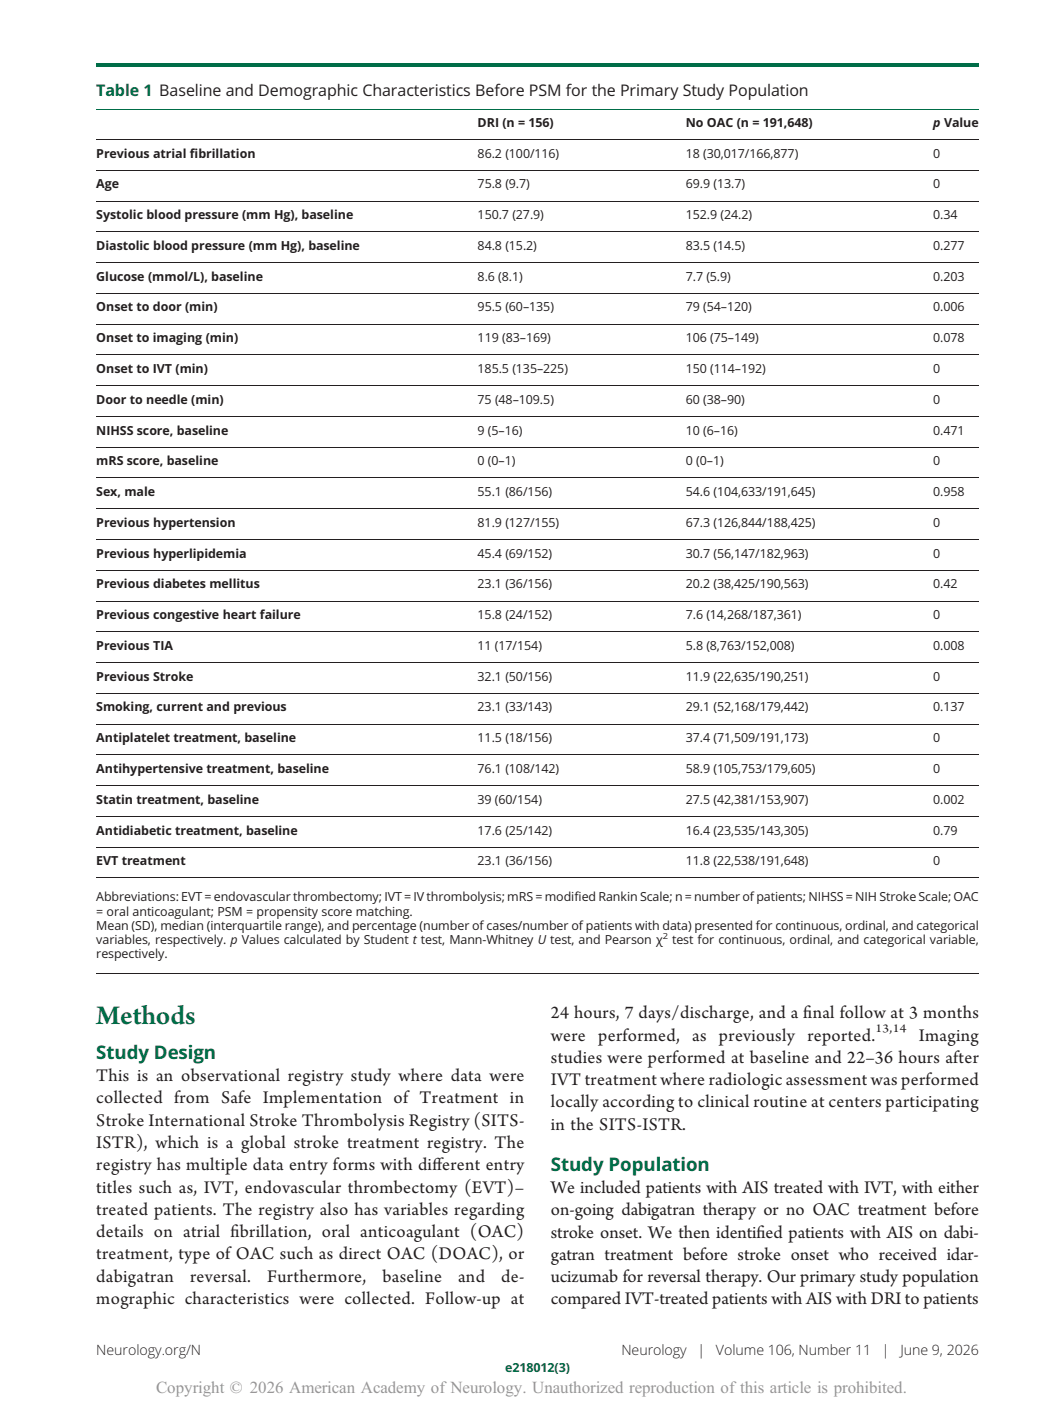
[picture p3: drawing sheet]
<svg xmlns="http://www.w3.org/2000/svg" width="210mm" height="276mm" viewBox="0 0 210 276" stroke-linecap="round" stroke-linejoin="round" font-family="sans-serif">
<defs><g id="words">
<text font-size="5.6" fill="#006d48" x="19" y="201.8">Methods</text>
<g font-size="3.7" fill="#231f20">
<text x="108.6" y="200.7">24 hours, 7 days/discharge, and a fnal follow at 3 months</text>
<text x="158.4" y="200.7">i</text>
<text x="108.6" y="205.1">were performed, as previously reported.</text>
<text x="108.6" y="209.5">studies were performed at baseline and 22–36 hours after</text>
<text x="181.1" y="205.1">Imaging</text>
<text x="19" y="213.1">This is an observational registry study where data were</text>
<text x="108.6" y="213.8">IVT treatment where radiologic assessment was performed</text>
<text x="19" y="217.4">collected from Safe Implementation of Treatment in</text>
<text x="19" y="221.8">Stroke International Stroke Thrombolysis Registry (SITS-</text>
<text x="108.6" y="218.2">locally according to clinical routine at centers participating</text>
<text x="19" y="226.2">ISTR), which is a global stroke treatment registry. The</text>
<text x="108.6" y="222.6">in the SITS-ISTR.</text>
<text x="19" y="230.6">registry has multiple data entry forms with diferent entry</text>
<text x="85.2" y="230.6">f</text>
<text x="19" y="235">titles such as, IVT, endovascular thrombectomy (EVT)–</text>
<text x="19" y="239.4">treated patients. The registry also has variables regarding</text>
<text x="108.6" y="235.1">We included patients with AIS treated with IVT, with either</text>
<text x="108.6" y="239.5">on-going dabigatran therapy or no OAC treatment before</text>
<text x="19" y="243.8">details on atrial fbrillation, oral anticoagulant (OAC)</text>
<text x="45.4" y="243.8">i</text>
<text x="108.6" y="243.9">stroke onset. We then identifed patients with AIS on dabi-</text>
<text x="149.2" y="243.9">i</text>
<text x="19" y="248.2">treatment, type of OAC such as direct OAC (DOAC), or</text>
<text x="108.6" y="248.3">gatran treatment before stroke onset who received idar-</text>
<text x="19" y="257">mographic characteristics were collected. Follow-up at</text>
<text x="19" y="252.6">dabigatran</text>
<text x="37.5" y="252.6">reversal.</text>
<text x="52.7" y="252.6">Furthermore,</text>
<text x="75.4" y="252.6">baseline</text>
<text x="90.3" y="252.6">and</text>
<text x="98.8" y="252.6">de-</text>
<text x="108.6" y="252.7">ucizumab for reversal therapy. Our primary study population</text>
<text x="108.6" y="257.1">compared IVT-treated patients with AIS with DRI to patients</text>
</g>
<g font-size="3.7" fill="#006d48">
<text x="19" y="208.7">Study Design</text>
<text x="108.6" y="230.7">Study Population</text>
</g>
<text font-size="3.3" fill="#949699" x="30.8" y="274.6">Copyright © 2026 American Academy of Neurology. Unauthorized reproduction of this article is prohibited.</text>
<text font-size="3.2" fill="#006d48" x="19" y="18.9">Table 1 Baseline and Demographic Characteristics Before PSM for the Primary Study Population</text>
<g font-size="2.8" fill="#231f20">
<text x="19" y="267">Neurology.org/N</text>
<text x="122.5" y="267">Neurology</text>
<text x="137.5" y="267">|</text>
<text x="141.1" y="267">Volume 106, Number 11</text>
<text x="173.9" y="267">|</text>
<text x="177.5" y="267">June 9, 2026</text>
</g>
<g font-size="2.5" fill="#231f20">
<text x="94.2" y="25">DRI (n = 156)</text>
<text x="135.2" y="25">No OAC (n = 191,648)</text>
<text x="184" y="25">p Value</text>
<text x="19" y="31.1">Previous atrial fibrillation</text>
<text x="94.2" y="31.1">86.2 (100/116)</text>
<text x="135.2" y="31.1">18 (30,017/166,877)</text>
<text x="184" y="31.1">0</text>
<text x="19" y="37.1">Age</text>
<text x="94.2" y="37.1">75.8 (9.7)</text>
<text x="135.2" y="37.1">69.9 (13.7)</text>
<text x="184" y="37.1">0</text>
<text x="19" y="43.2">Systolic blood pressure (mm Hg), baseline</text>
<text x="94.2" y="43.2">150.7 (27.9)</text>
<text x="135.2" y="43.2">152.9 (24.2)</text>
<text x="184" y="43.2">0.34</text>
<text x="19" y="49.3">Diastolic blood pressure (mm Hg), baseline</text>
<text x="94.2" y="49.3">84.8 (15.2)</text>
<text x="135.2" y="49.3">83.5 (14.5)</text>
<text x="184" y="49.3">0.277</text>
<text x="19" y="55.3">Glucose (mmol/L), baseline</text>
<text x="94.2" y="55.3">8.6 (8.1)</text>
<text x="135.2" y="55.3">7.7 (5.9)</text>
<text x="184" y="55.3">0.203</text>
<text x="19" y="61.4">Onset to door (min)</text>
<text x="94.2" y="61.4">95.5 (60–135)</text>
<text x="135.2" y="61.4">79 (54–120)</text>
<text x="184" y="61.4">0.006</text>
<text x="19" y="67.4">Onset to imaging (min)</text>
<text x="94.2" y="67.4">119 (83–169)</text>
<text x="135.2" y="67.4">106 (75–149)</text>
<text x="184" y="67.4">0.078</text>
<text x="19" y="73.5">Onset to IVT (min)</text>
<text x="94.2" y="73.5">185.5 (135–225)</text>
<text x="135.2" y="73.5">150 (114–192)</text>
<text x="184" y="73.5">0</text>
<text x="19" y="79.6">Door to needle (min)</text>
<text x="94.2" y="79.6">75 (48–109.5)</text>
<text x="135.2" y="79.6">60 (38–90)</text>
<text x="184" y="79.6">0</text>
<text x="19" y="85.6">NIHSS score, baseline</text>
<text x="94.2" y="85.6">9 (5–16)</text>
<text x="135.2" y="85.6">10 (6–16)</text>
<text x="184" y="85.6">0.471</text>
<text x="19" y="91.7">mRS score, baseline</text>
<text x="94.2" y="91.7">0 (0–1)</text>
<text x="135.2" y="91.7">0 (0–1)</text>
<text x="184" y="91.7">0</text>
<text x="19" y="97.8">Sex, male</text>
<text x="94.2" y="97.8">55.1 (86/156)</text>
<text x="135.2" y="97.8">54.6 (104,633/191,645)</text>
<text x="184" y="97.8">0.958</text>
<text x="19" y="103.8">Previous hypertension</text>
<text x="94.2" y="103.8">81.9 (127/155)</text>
<text x="135.2" y="103.8">67.3 (126,844/188,425)</text>
<text x="184" y="103.8">0</text>
<text x="19" y="109.9">Previous hyperlipidemia</text>
<text x="94.2" y="109.9">45.4 (69/152)</text>
<text x="135.2" y="109.9">30.7 (56,147/182,963)</text>
<text x="184" y="109.9">0</text>
<text x="19" y="115.9">Previous diabetes mellitus</text>
<text x="94.2" y="115.9">23.1 (36/156)</text>
<text x="135.2" y="115.9">20.2 (38,425/190,563)</text>
<text x="184" y="115.9">0.42</text>
<text x="19" y="122">Previous congestive heart failure</text>
<text x="94.2" y="122">15.8 (24/152)</text>
<text x="135.2" y="122">7.6 (14,268/187,361)</text>
<text x="184" y="122">0</text>
<text x="19" y="128.1">Previous TIA</text>
<text x="94.2" y="128.1">11 (17/154)</text>
<text x="135.2" y="128.1">5.8 (8,763/152,008)</text>
<text x="184" y="128.1">0.008</text>
<text x="19" y="134.1">Previous Stroke</text>
<text x="94.2" y="134.1">32.1 (50/156)</text>
<text x="135.2" y="134.1">11.9 (22,635/190,251)</text>
<text x="184" y="134.1">0</text>
<text x="19" y="140.2">Smoking, current and previous</text>
<text x="94.2" y="140.2">23.1 (33/143)</text>
<text x="135.2" y="140.2">29.1 (52,168/179,442)</text>
<text x="184" y="140.2">0.137</text>
<text x="19" y="146.3">Antiplatelet treatment, baseline</text>
<text x="94.2" y="146.3">11.5 (18/156)</text>
<text x="135.2" y="146.3">37.4 (71,509/191,173)</text>
<text x="184" y="146.3">0</text>
<text x="19" y="152.3">Antihypertensive treatment, baseline</text>
<text x="94.2" y="152.3">76.1 (108/142)</text>
<text x="135.2" y="152.3">58.9 (105,753/179,605)</text>
<text x="184" y="152.3">0</text>
<text x="19" y="158.4">Statin treatment, baseline</text>
<text x="94.2" y="158.4">39 (60/154)</text>
<text x="135.2" y="158.4">27.5 (42,381/153,907)</text>
<text x="184" y="158.4">0.002</text>
<text x="19" y="164.5">Antidiabetic treatment, baseline</text>
<text x="94.2" y="164.5">17.6 (25/142)</text>
<text x="135.2" y="164.5">16.4 (23,535/143,305)</text>
<text x="184" y="164.5">0.79</text>
<text x="19" y="170.5">EVT treatment</text>
<text x="94.2" y="170.5">23.1 (36/156)</text>
<text x="135.2" y="170.5">11.8 (22,538/191,648)</text>
<text x="184" y="170.5">0</text>
<text x="19" y="177.6">Abbreviations: EVT = endovascular thrombectomy; IVT = IV thrombolysis; mRS = modified Rankin Scale; n = number ofpatients; NIHSS = NIH Stroke Scale; OAC</text>
<text x="19" y="180.4">= oral anticoagulant; PSM = propensity score matching.</text>
<text x="19" y="183.3">Mean (SD), median (interquartile range), and percentage (number of cases/number of patients with data) presented for continuous, ordinal, and categorical</text>
<text x="19" y="186.1">variables, respectively. p Values calculated by Student t test, Mann-Whitney U test, and Pearson χ</text>
<text x="19" y="188.9">respectively.</text>
<text x="132.5" y="186.1">test for continuous, ordinal, and categorical variable,</text>
<text x="172.6" y="203.4">13,14</text>
</g>
<text font-size="2.5" fill="#006d48" x="99.6" y="270.5">e218012(3)</text>
<text font-size="1.6" fill="#231f20" x="130.6" y="185">2</text>
</g></defs>
<path d="M19 21.6h174" fill="none" stroke="#006d48" stroke-width=".2"/>
<g fill="none" stroke="#231f20" stroke-width=".2">
<path d="M19 27.5h174M19 33.6h174M19 39.6h174M19 45.7h174M19 51.8h174M19 57.8h174M19 63.9h174M19 69.9h174M19 76h174M19 82.1h174M19 88.1h174M19 94.2h174"/>
<path d="M19 100.3h174M19 106.3h174M19 112.4h174M19 118.5h174M19 124.5h174M19 130.6h174M19 136.6h174M19 142.7h174M19 148.8h174M19 154.8h174M19 160.9h174M19 167h174"/>
</g>
<path d="M19 12.5h174v.7h-174z" fill="#006d48"/>
<path d="M19 173h174M19 191.9h174" fill="none" stroke="#231f20" stroke-width=".2"/>
<use href="#words"/>
</svg>
